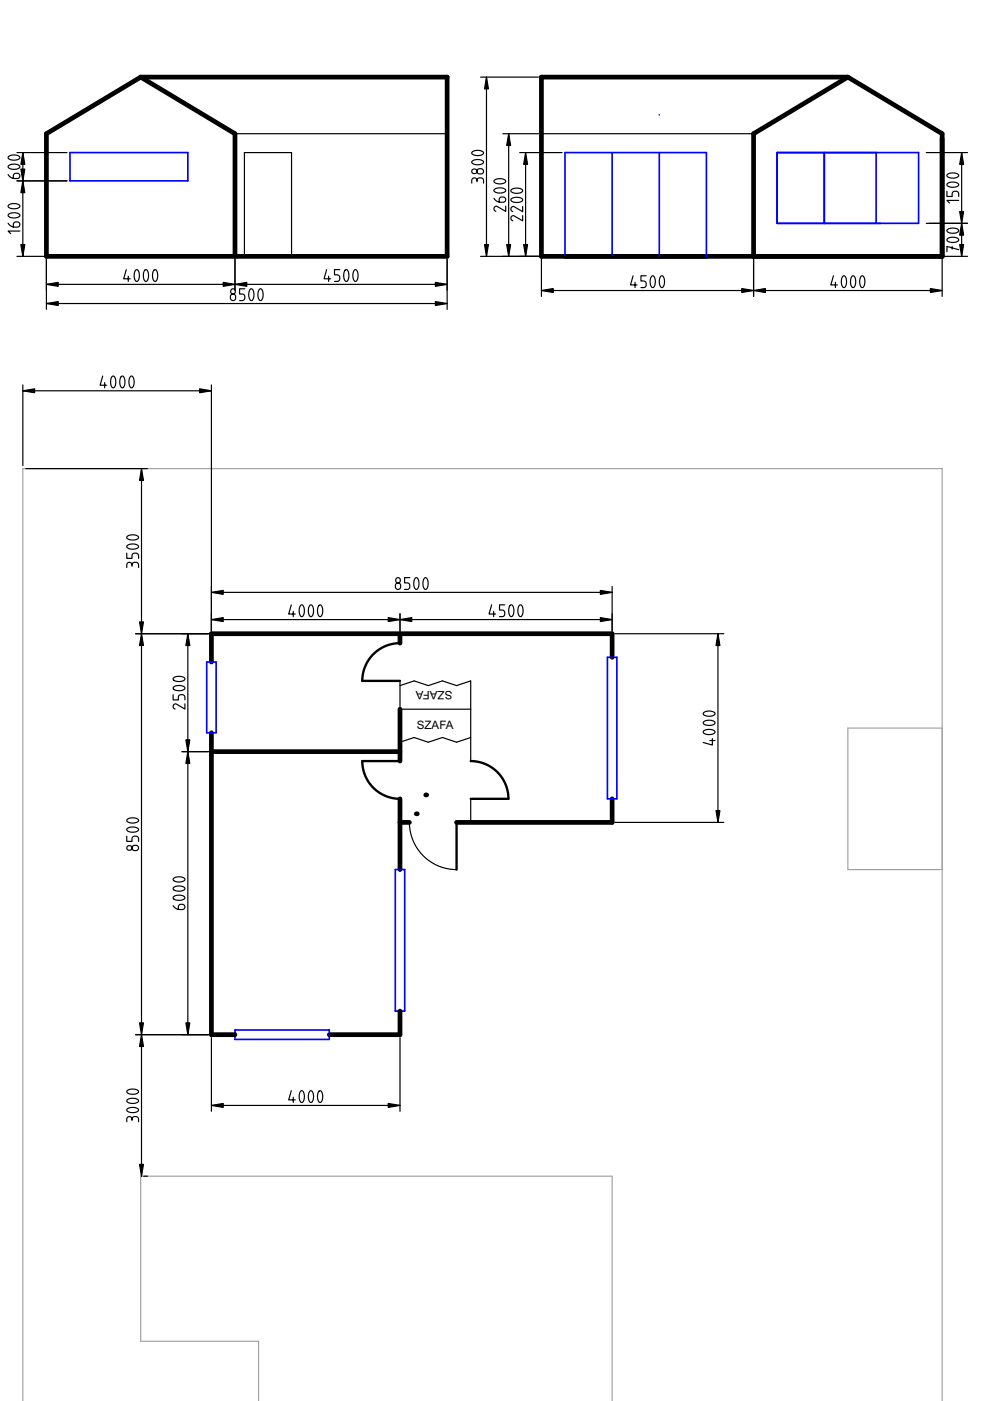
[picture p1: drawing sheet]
<svg xmlns="http://www.w3.org/2000/svg" width="210mm" height="297mm" viewBox="0 0 210 297" stroke-linecap="round" stroke-linejoin="round" font-family="sans-serif">
<defs><g id="words">
<g font-size="2.5">
<text x="95.9" y="146.6" transform="rotate(-180 95.9 146.6)">SZAFA</text>
<text x="88.4" y="154.6">SZAFA</text>
</g>
</g></defs>
<g fill="none" stroke="#000" stroke-width="1">
<path d="M29.8 16.3l20 12.1v26M114.8 16.3h65l20 12.1v26h-85zM179.8 16.3l-20 12.1v26M9.8 28.4l20-12.1h65v38.1h-85zM84.8 134.4v2M129.8 139.4v-5h-85v6M44.8 155.4v64h5M44.8 159.4h40M84.8 150.4v11M84.8 174.4h2M84.8 169.4v15M129.8 169.4v5h-33"/>
<path d="M84.8 214.4v5h-15"/>
</g>
<g fill="none" stroke="#000" stroke-width=".25">
<path d="M101.9 16.3h12.3M103.1 16.3v38.1M1.7 37l.7 .7 1.3 .2a.56 .56 0 0 0 .5-.6 .56 .56 0 0 0-.5-.6h-.3a.56 .56 0 0 0-.6 .6v.5M1.8 35.1h.1a1.75 1.75 0 0 1 2.3 .2v.1a1.72 1.72 0 0 1-2.3 .2l-.2-.2zM1.8 33.2h.1a1.75 1.75 0 0 1 2.3 .2 1.72 1.72 0 0 1-2.3 .3l-.2-.3zM3.6 32.4h10.6M3.6 38.4h10.6M4.8 32.4v22M49.8 28.4h45M100 38.8v-.5a.56 .56 0 0 1 .6-.6 .56 .56 0 0 1 .5 .6 .56 .56 0 0 1 .6-.6h.3a.56 .56 0 0 1 .5 .6v.5M100.1 34.2l.1-.1a1.75 1.75 0 0 1 2.3 .3 1.72 1.72 0 0 1-2.3 .2l-.2-.2zM100.1 32.2h.1a1.75 1.75 0 0 1 2.3 .2 1.72 1.72 0 0 1-2.3 .3l-.2-.2z"/>
<path d="M101.1 38.3v.2M101.3 35.9l.7-.1a.56 .56 0 0 1 .5 .5 .56 .56 0 0 1-.5 .6h-.3a.56 .56 0 0 1-.5-.4 .56 .56 0 0 1 .1-.6zM104.8 38.2h.1a1.75 1.75 0 0 1 2.3 .2 1.72 1.72 0 0 1-2.3 .3l-.2-.2zM106.6 28.4h7.6M107.8 28.4v26M110.2 32.4h9M111.4 32.4v22M114.8 28.4h45M159.8 29v33.8M196.4 32.4h8.7M199.8 29v33.8M200.9 38.9a1.75 1.75 0 0 1 2.4 .2v.1a1.72 1.72 0 0 1-2.4 .2l-.1-.2z"/>
<path d="M200.9 37a1.75 1.75 0 0 1 2.4 .2 1.72 1.72 0 0 1-2.4 .3l-.1-.3zM203.9 32.4v22M1.7 47.3l.7 .7 1.3 .2a.56 .56 0 0 0 .5-.6 .56 .56 0 0 0-.5-.6h-.3a.56 .56 0 0 0-.6 .6v.5M1.8 45.4h.1a1.75 1.75 0 0 1 2.3 .2v.1a1.72 1.72 0 0 1-2.3 .2l-.2-.2zM1.8 43.5h.1a1.75 1.75 0 0 1 2.3 .2 1.72 1.72 0 0 1-2.3 .3l-.2-.3zM3.6 54.4h10.6M4.2 49h-2.5l.6 .5M9.8 55v10.6M26.8 57.2l-.6 1.9h1.4M27.2 58.6v1.1M28.8 57.3l.2-.1a1.72 1.72 0 0 1 .2 2.3l-.2 .2a1.72 1.72 0 0 1-.3-2.4zM30.7 57.3l.2-.1a1.72 1.72 0 0 1 .3 2.3l-.3 .2a1.72 1.72 0 0 1-.2-2.4z"/>
<path d="M32.7 57.3l.2-.1a1.72 1.72 0 0 1 .2 2.3l-.2 .2a1.72 1.72 0 0 1-.3-2.4zM49.8 55v6.5M51.8 54.4v-22h10v22M52.8 54.4h8M69.3 57.2l-.6 1.9h1.4M69.7 58.6v1.1M72 57.2h-1.1v1.1h.6a.56 .56 0 0 1 .5 .5v.3a.56 .56 0 0 1-.5 .6h-.6M73.2 57.3l.2-.1a1.72 1.72 0 0 1 .3 2.3l-.3 .2a1.72 1.72 0 0 1-.2-2.4zM75.2 57.3l.2-.1a1.72 1.72 0 0 1 .2 2.3l-.2 .2a1.72 1.72 0 0 1-.3-2.4zM94.8 55v10.6M101.9 54.4h37.3M104.7 42l.7 .7 1.3 .2a.56 .56 0 0 0 .5-.6 .56 .56 0 0 0-.5-.5h-.3a.56 .56 0 0 0-.6 .5v.5"/>
<path d="M104.8 40.2l.1-.1a1.75 1.75 0 0 1 2.3 .3 1.72 1.72 0 0 1-2.3 .2l-.2-.2zM107.2 43.7v1.1l-2.1-1.1a.56 .56 0 0 0-.4 .6 .56 .56 0 0 0 .4 .5M108.4 42.2l.1-.1a1.75 1.75 0 0 1 2.3 .3 1.72 1.72 0 0 1-2.3 .2l-.2-.2zM108.4 40.2h.1a1.75 1.75 0 0 1 2.3 .2 1.72 1.72 0 0 1-2.3 .3l-.2-.2zM110.8 45.7v1.1l-2.1-1.1a.56 .56 0 0 0-.4 .6 .56 .56 0 0 0 .4 .5M110.8 43.8v1.1l-2.1-1.1a.56 .56 0 0 0-.4 .5 .56 .56 0 0 0 .4 .6M114.8 55v7.8M134.2 58.5l-.5 1.9h1.4M134.6 59.9v1.1M137 58.5h-1.1v1.1h.6a.56 .56 0 0 1 .5 .5v.3a.56 .56 0 0 1-.5 .6h-.6M138.2 58.6l.2-.1a1.72 1.72 0 0 1 .2 2.3l-.2 .2a1.72 1.72 0 0 1-.3-2.4zM140.1 58.6l.2-.1a1.72 1.72 0 0 1 .3 2.3l-.3 .2a1.72 1.72 0 0 1-.2-2.4z"/>
<path d="M176.7 58.5l-.5 1.9h1.3M177.1 59.9v1.1M178.7 58.6l.2-.1a1.72 1.72 0 0 1 .3 2.3l-.3 .2a1.72 1.72 0 0 1-.2-2.4zM180.7 58.6l.2-.1a1.72 1.72 0 0 1 .2 2.3l-.2 .2a1.72 1.72 0 0 1-.3-2.4zM182.6 58.6l.2-.1a1.72 1.72 0 0 1 .3 2.3l-.3 .2a1.72 1.72 0 0 1-.2-2.4zM195.4 54.4h9.7M196.4 47.4h8.7M200.8 40.5v1.2h1.1v-.6a.56 .56 0 0 1 .5-.6h.3a.56 .56 0 0 1 .6 .6v.6M200.9 50.6a1.75 1.75 0 0 1 2.4 .2v.1a1.72 1.72 0 0 1-2.4 .2l-.1-.2zM200.9 48.7a1.75 1.75 0 0 1 2.4 .2 1.72 1.72 0 0 1-2.4 .3l-.1-.3zM201.9 52.2v.6M203.3 52.9l-2.5-.7v1.2"/>
<path d="M203.3 42.5h-2.5l.5 .5M9.8 64.4h85M9.8 60.3h85M21.8 79.7l-.6 2h1.4M23.8 79.8l.2-.1a1.72 1.72 0 0 1 .3 2.4l-.3 .1a1.72 1.72 0 0 1-.3-2.3zM25.7 79.8l.2-.1a1.72 1.72 0 0 1 .3 2.4l-.3 .1a1.72 1.72 0 0 1-.2-2.3zM27.7 79.8l.2-.1a1.72 1.72 0 0 1 .2 2.4l-.2 .1a1.72 1.72 0 0 1-.3-2.3zM49 62.5a.56 .56 0 0 1 .6-.1 .56 .56 0 0 1 .4 .5v.3a.56 .56 0 0 1-.6 .5 .56 .56 0 0 1-.5-.5zM51.9 61.2h-1.1v1.1h.5a.56 .56 0 0 1 .6 .6v.3a.56 .56 0 0 1-.6 .5h-.5M53.1 61.3l.2-.1a1.72 1.72 0 0 1 .2 2.4l-.2 .1a1.72 1.72 0 0 1-.3-2.3zM55 61.3l.2-.1a1.72 1.72 0 0 1 .3 2.4l-.3 .1a1.72 1.72 0 0 1-.2-2.3zM114.8 61.6h85"/>
<path d="M4.8 81.6v17.1M4.8 82.9h40M5.5 99.4h25.8M22.2 81.1v1.1M30 99.4v150M44.8 81.6v52.1M26.9 117.3v1.1h1.1v-.6a.56 .56 0 0 1 .5-.5h.3a.56 .56 0 0 1 .6 .5v.6M27 115.7v-.1a1.75 1.75 0 0 1 2.4 .3 1.72 1.72 0 0 1-2.4 .2l-.1-.2zM27 113.7a1.75 1.75 0 0 1 2.4 .2 1.72 1.72 0 0 1-2.4 .3l-.1-.2zM28 119.8v.3M26.9 120.3v-.5a.56 .56 0 0 1 .5-.6 .56 .56 0 0 1 .6 .6 .56 .56 0 0 1 .5-.6h.3a.56 .56 0 0 1 .6 .6v.5M28.8 134.4h15.4"/>
<path d="M39.8 134.4v85M44.8 125.6h85M61.8 128.2l-.6 2h1.4M62.2 129.6v1.1M63.8 128.3l.2-.1a1.72 1.72 0 0 1 .2 2.4l-.2 .1a1.72 1.72 0 0 1-.3-2.3zM65.7 128.3l.2-.1a1.72 1.72 0 0 1 .3 2.4l-.3 .1a1.72 1.72 0 0 1-.2-2.3zM67.7 128.3l.2-.1a1.72 1.72 0 0 1 .2 2.4l-.2 .1a1.72 1.72 0 0 1-.3-2.3zM84 123.7a.56 .56 0 0 1 .6-.1 .56 .56 0 0 1 .3 .5v.3a.56 .56 0 0 1-.5 .6 .56 .56 0 0 1-.6-.6zM84.8 130.1v3.6M86.9 122.5h-1.1v1.1h.5a.56 .56 0 0 1 .6 .5v.3a.56 .56 0 0 1-.6 .6h-.5M88.1 122.6l.2-.1a1.72 1.72 0 0 1 .2 2.3l-.2 .2a1.72 1.72 0 0 1-.3-2.4zM90 122.6l.2-.1a1.72 1.72 0 0 1 .3 2.3l-.3 .2a1.72 1.72 0 0 1-.2-2.4z"/>
<path d="M104.2 128.2l-.5 2h1.4M104.7 129.6v1.1M107 128.2h-1.1v1.1h.6a.56 .56 0 0 1 .5 .6v.3a.56 .56 0 0 1-.5 .5h-.6M108.2 128.3l.2-.1a1.72 1.72 0 0 1 .3 2.4l-.3 .1a1.72 1.72 0 0 1-.2-2.3zM110.1 128.3l.3-.1a1.72 1.72 0 0 1 .2 2.4l-.3 .1a1.72 1.72 0 0 1-.2-2.3zM129.8 124.3v9.4M129.8 131.4h-85M130.4 134.4h23.1M152.2 134.4v40M36.7 147.3v1.1h1.1v-.6a.56 .56 0 0 1 .6-.5h.2a.56 .56 0 0 1 .6 .5v.6M36.8 145.7v-.1a1.75 1.75 0 0 1 2.4 .3 1.72 1.72 0 0 1-2.4 .2l-.1-.2zM36.8 143.7a1.75 1.75 0 0 1 2.4 .2v.1a1.72 1.72 0 0 1-2.4 .2l-.1-.2z"/>
<path d="M38.6 159.4h5.6M39.2 149.2v1.1l-2.1-1.1a.56 .56 0 0 0-.4 .6 .56 .56 0 0 0 .4 .5M84.8 144.4v6h15M84.8 145.4l3-1 3 1 3-1 3 1 3-1v17M99.8 156.4l-3 1-3-1-3 1-3-1-3 1M149.2 155v-.1a1.75 1.75 0 0 1 2.4 .3 1.72 1.72 0 0 1-2.4 .2l-.1-.2zM149.2 153a1.75 1.75 0 0 1 2.4 .2v.1a1.72 1.72 0 0 1-2.4 .2l-.1-.2zM149.2 151.1a1.75 1.75 0 0 1 2.4 .2 1.72 1.72 0 0 1-2.4 .3l-.1-.3zM150.5 157h1.1M151 156.6v1.4l-1.9-.6M26.9 177.3v1.1h1.1v-.6a.56 .56 0 0 1 .5-.5h.3a.56 .56 0 0 1 .6 .5v.6M27 175.7v-.1a1.75 1.75 0 0 1 2.4 .3 1.72 1.72 0 0 1-2.4 .2l-.1-.2z"/>
<path d="M27 173.7a1.75 1.75 0 0 1 2.4 .2v.1a1.72 1.72 0 0 1-2.4 .2l-.1-.2zM28.2 179.4l.6-.2a.56 .56 0 0 1 .6 .6 .56 .56 0 0 1-.6 .5h-.3a.56 .56 0 0 1-.5-.3 .56 .56 0 0 1 .2-.6zM86.8 174.4l.2 1.9 .6 1.9 .9 1.7 1.2 1.5 1.6 1.3 1.7 .9 1.8 .6 2 .2M99.8 169.4v5M130.4 174.4h23.1M36.7 192l.7 .7 1.2 .1a.56 .56 0 0 0 .6-.5 .56 .56 0 0 0-.6-.6h-.2a.56 .56 0 0 0-.6 .6v.5M36.8 190.1a1.75 1.75 0 0 1 2.4 .2 1.72 1.72 0 0 1-2.4 .3l-.1-.2zM36.8 188.2v-.1a1.75 1.75 0 0 1 2.4 .3 1.72 1.72 0 0 1-2.4 .2l-.1-.2zM36.8 186.2a1.75 1.75 0 0 1 2.4 .2v.1a1.72 1.72 0 0 1-2.4 .2l-.1-.2zM28.8 219.4h15.4M44.8 220v15.6M84.8 220v15.6"/>
<path d="M26.9 237.8v-.5a.56 .56 0 0 1 .5-.6 .56 .56 0 0 1 .6 .6 .56 .56 0 0 1 .5-.6h.3a.56 .56 0 0 1 .6 .6v.5M27 235.1a1.75 1.75 0 0 1 2.4 .2v.1a1.72 1.72 0 0 1-2.4 .2l-.1-.2zM27 233.2v-.1a1.75 1.75 0 0 1 2.4 .3 1.72 1.72 0 0 1-2.4 .3l-.1-.3zM27 231.2a1.75 1.75 0 0 1 2.4 .2v.1a1.72 1.72 0 0 1-2.4 .2l-.1-.2zM28 237.3v.3M44.8 234.4h40M61.8 231.2l-.6 2h1.4M62.2 232.6v1.1M63.8 231.3l.2-.1a1.72 1.72 0 0 1 .2 2.4l-.2 .1a1.72 1.72 0 0 1-.3-2.3zM65.7 231.3l.2-.1a1.72 1.72 0 0 1 .3 2.4l-.3 .1a1.72 1.72 0 0 1-.2-2.3zM67.7 231.3l.2-.1a1.72 1.72 0 0 1 .2 2.4l-.2 .1a1.72 1.72 0 0 1-.3-2.3zM30.5 249.4h.8"/>
<circle cx="100.6" cy="36.3" r=".53"/>
<circle cx="49.4" cy="61.8" r=".53"/>
<circle cx="84.4" cy="123" r=".53"/>
<circle cx="27.4" cy="179.7" r=".53"/>
</g>
<g fill="#000">
<path d="M103.1 16.3l.5 2.5h-.9zM4.8 38.4l.5 2.5h-.9zM4.4 35.9h.9l-.5 2.5zM4.8 32.4l.5 2.5h-.9zM107.8 28.4l.5 2.5h-.9zM111.4 32.4l.5 2.5h-.9zM203.9 32.4l.4 2.5h-.8zM4.4 51.9h.9l-.5 2.5zM102.7 51.9h.9l-.5 2.5zM107.4 51.9h.9l-.5 2.5zM111 51.9h.9l-.5 2.5zM203.9 47.4l.4 2.5h-.8z"/>
<path d="M203.5 51.9h.8l-.4 2.5zM203.5 44.9h.8l-.4 2.5zM9.8 64.4l2.5-.5v.9zM9.8 60.3l2.5-.4v.8zM47.3 59.9l2.5 .4-2.5 .4zM49.8 60.3l2.5-.4v.8zM92.3 63.9l2.5 .5-2.5 .4zM92.3 59.9l2.5 .4-2.5 .4zM114.8 61.6l2.5-.4v.8zM159.8 61.6l2.5-.4v.8zM157.3 61.2l2.5 .4-2.5 .4zM197.3 61.2l2.5 .4-2.5 .4z"/>
<path d="M4.8 82.9l2.5-.5v.9zM30 99.4l.4 2.5h-.8zM42.3 82.4l2.5 .5-2.5 .4zM30 134.4l.4 2.5h-.8zM29.6 131.9h.8l-.4 2.5zM39.8 134.4l.4 2.5h-.8zM44.8 125.6l2.5-.4v.8zM44.8 131.4l2.5-.4v.8zM82.3 131l2.5 .4-2.5 .4zM84.8 131.4l2.5-.5v.9zM127.3 125.2l2.5 .4-2.5 .4zM127.3 130.9l2.5 .5-2.5 .4z"/>
<path d="M152.2 134.4l.4 2.5h-.8zM39.4 156.9h.8l-.4 2.5zM39.8 159.4l.4 2.5h-.8zM151.8 171.9h.8l-.4 2.5zM29.6 216.9h.8l-.4 2.5zM30 219.4l.4 2.5h-.8zM39.4 216.9h.8l-.4 2.5zM44.8 234.4l2.5-.4v.8zM82.3 234l2.5 .4-2.5 .4zM29.6 246.9h.8l-.4 2.5z"/>
</g>
<g fill="#000" stroke="#000" stroke-width=".25">
<path d="M103.1 16.3l.5 2.5h-.9zM4.8 38.4l.5 2.5h-.9zM4.4 35.9h.9l-.5 2.5zM4.8 32.4l.5 2.5h-.9zM107.8 28.4l.5 2.5h-.9zM111.4 32.4l.5 2.5h-.9zM203.9 32.4l.4 2.5h-.8zM4.4 51.9h.9l-.5 2.5zM102.7 51.9h.9l-.5 2.5zM107.4 51.9h.9l-.5 2.5zM111 51.9h.9l-.5 2.5zM203.9 47.4l.4 2.5h-.8z"/>
<path d="M203.5 51.9h.8l-.4 2.5zM203.5 44.9h.8l-.4 2.5zM9.8 64.4l2.5-.5v.9zM9.8 60.3l2.5-.4v.8zM47.3 59.9l2.5 .4-2.5 .4zM49.8 60.3l2.5-.4v.8zM92.3 63.9l2.5 .5-2.5 .4zM92.3 59.9l2.5 .4-2.5 .4zM114.8 61.6l2.5-.4v.8zM159.8 61.6l2.5-.4v.8zM157.3 61.2l2.5 .4-2.5 .4zM197.3 61.2l2.5 .4-2.5 .4z"/>
<path d="M4.8 82.9l2.5-.5v.9zM30 99.4l.4 2.5h-.8zM42.3 82.4l2.5 .5-2.5 .4zM30 134.4l.4 2.5h-.8zM29.6 131.9h.8l-.4 2.5zM39.8 134.4l.4 2.5h-.8zM44.8 125.6l2.5-.4v.8zM44.8 131.4l2.5-.4v.8zM82.3 131l2.5 .4-2.5 .4zM84.8 131.4l2.5-.5v.9zM127.3 125.2l2.5 .4-2.5 .4zM127.3 130.9l2.5 .5-2.5 .4z"/>
<path d="M152.2 134.4l.4 2.5h-.8zM39.4 156.9h.8l-.4 2.5zM39.8 159.4l.4 2.5h-.8zM151.8 171.9h.8l-.4 2.5zM29.6 216.9h.8l-.4 2.5zM30 219.4l.4 2.5h-.8zM39.4 216.9h.8l-.4 2.5zM44.8 234.4l2.5-.4v.8zM82.3 234l2.5 .4-2.5 .4zM29.6 246.9h.8l-.4 2.5z"/>
</g>
<path d="M84.8 136.4l-1.5 .1-1.5 .5-1.4 .7-1.2 1-1 1.2-.8 1.4-.4 1.5-.2 1.6h8M84.8 161.4h-8l.2 1.5 .4 1.5 .8 1.4 .9 1.2 1.2 1 1.4 .7 1.5 .5 1.6 .2M96.8 174.4v10M99.8 161.4l1.6 .1 1.5 .5 1.4 .7 1.2 1 1 1.2 .7 1.4 .4 1.5 .2 1.6h-8" fill="none" stroke="#000" stroke-width=".5"/>
<g fill="#000">
<circle cx="88.3" cy="172.5" r=".5"/>
<circle cx="90.3" cy="168.5" r=".5"/>
</g>
<path d="M14.8 32.4h25v6h-25zM129.8 32.4v22M139.8 24.4h.1M139.8 32.4v22M164.8 32.4h30v15h-30zM174.8 32.4v15M185.8 32.4v15M119.8 54.4v-22h30v22M128.8 139.4h2v30h-2zM43.8 140.4h2v15h-2zM83.8 184.4h2v30h-2zM49.8 218.4h20v2h-20z" fill="none" stroke="#00f" stroke-width=".35"/>
<path d="M199.8 154.4h-20v30h20M4.8 297.1v-197.7h195v197.7M54.8 297.1v-12.7h-25v-35h100v47.7" fill="none" stroke="#a0a0a4" stroke-width=".25"/>
<use href="#words"/>
</svg>
